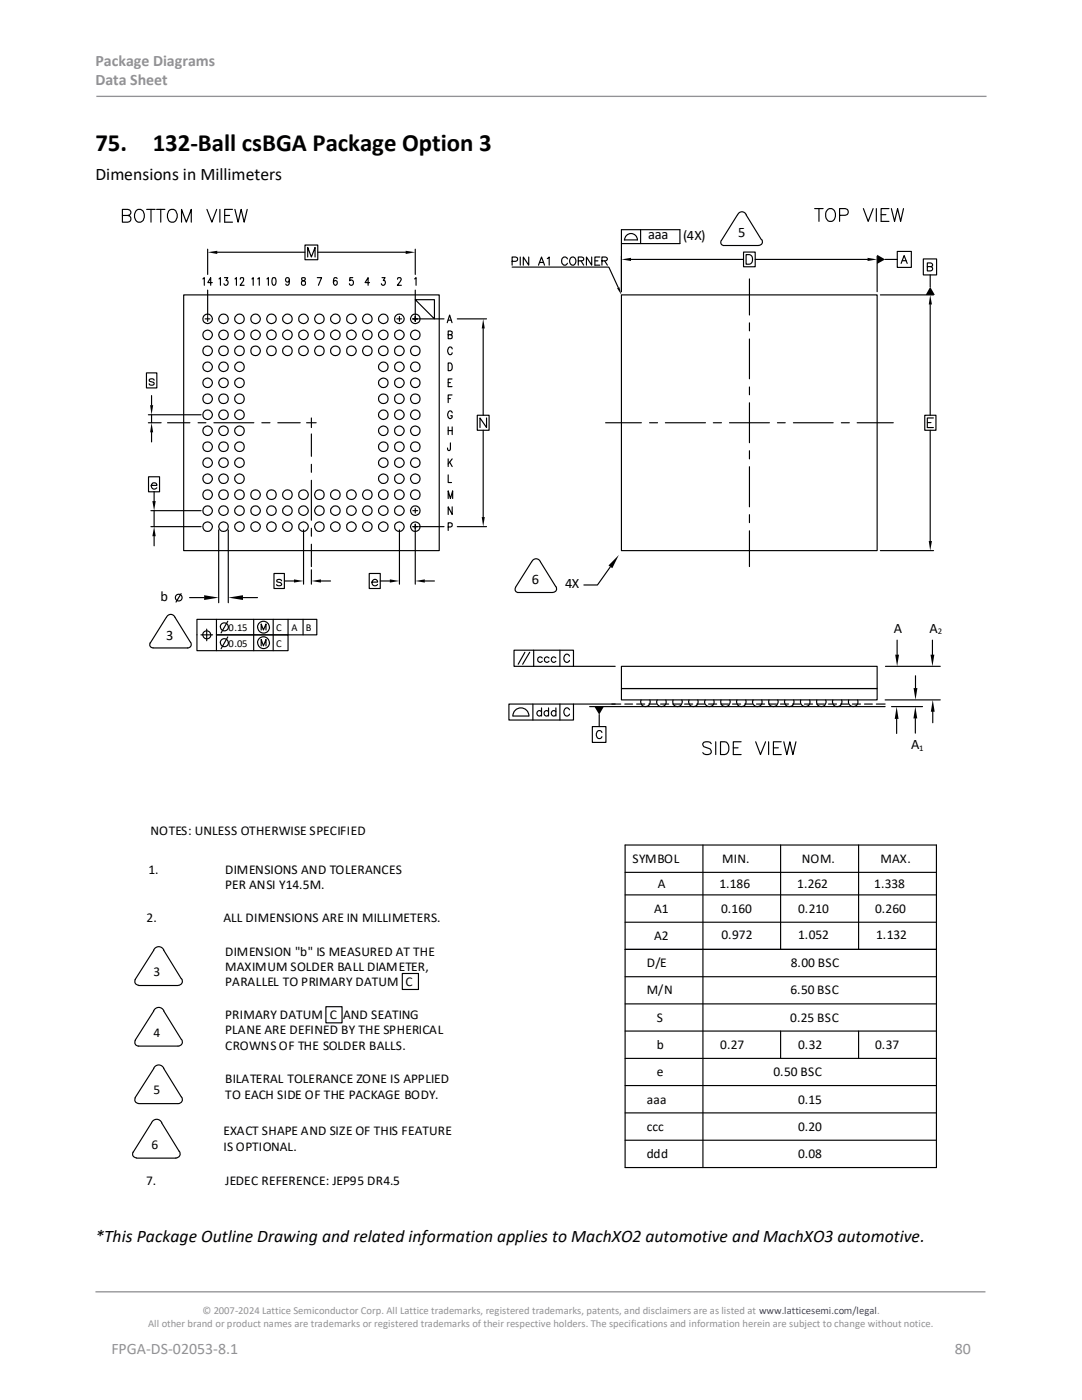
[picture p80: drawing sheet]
<svg xmlns="http://www.w3.org/2000/svg" width="216mm" height="279mm" viewBox="0 0 216 279" stroke-linecap="round" stroke-linejoin="round" font-family="sans-serif">
<defs><g id="words">
<g font-size="5">
<text x="19" y="30.1">75.</text>
<text x="30.5" y="30.1">132-Ball csBGA Package Option 3</text>
</g>
<g font-size="3.5">
<text x="19" y="35.9">Dimensions in Millimeters</text>
<text x="19" y="247.9">*This Package Outline Drawing and related information applies to MachXO2 automotive and MachXO3 automotive.</text>
</g>
<g font-size="3.2" fill="#919195">
<text x="19" y="13.2">Package Diagrams</text>
<text x="19" y="17.1">Data Sheet</text>
<text x="22.2" y="270.2">FPGA-DS-02053-8.1</text>
<text x="190.5" y="270.2">80</text>
</g>
<g font-size="2.9">
<text x="129.3" y="47.8">aaa</text>
<text x="136.3" y="47.9">(4X)</text>
<text x="147.3" y="47.4">5</text>
<text x="32.1" y="119.9">b</text>
<text x="106.1" y="116.6">6</text>
<text x="112.8" y="117.4">4X</text>
<text x="33.1" y="127.7">3</text>
<text x="178.4" y="126.3">A</text>
<text x="185.5" y="126.3">A</text>
<text x="181.8" y="149.6">A</text>
</g>
<g font-size="2.7">
<text x="30.1" y="166.6">NOTES: UNLESS OTHERWISE SPECIFIED</text>
<text x="126.2" y="172.2">SYMBOL</text>
<text x="144.1" y="172.2">MIN.</text>
<text x="160" y="172.2">NOM.</text>
<text x="175.7" y="172.2">MAX.</text>
<text x="29.6" y="174.4">1.</text>
<text x="45" y="177.4">PER ANSI Y14.5M.</text>
<text x="45" y="174.4">DIMENSIONS AND TOLERANCES</text>
<text x="131.3" y="177.3">A</text>
<text x="143.5" y="177.3">1.186</text>
<text x="159.1" y="177.3">1.262</text>
<text x="174.5" y="177.3">1.338</text>
<text x="29.3" y="184.1">2.</text>
<text x="44.6" y="184.1">ALL DIMENSIONS ARE IN MILLIMETERS.</text>
<text x="130.6" y="182.1">A1</text>
<text x="143.9" y="182.1">0.160</text>
<text x="159.3" y="182.1">0.210</text>
<text x="174.6" y="182.1">0.260</text>
<text x="45" y="190.8">DIMENSION &quot;b&quot; IS MEASURED AT THE</text>
<text x="130.6" y="187.6">A2</text>
<text x="144" y="187.5">0.972</text>
<text x="159.3" y="187.5">1.052</text>
<text x="174.8" y="187.5">1.132</text>
<text x="30.6" y="194.8">3</text>
<text x="45" y="196.8">PARALLEL TO PRIMARY DATUM C</text>
<text x="45" y="193.7">MAXIMUM SOLDER BALL DIAMETER,</text>
<text x="129.1" y="193">D/E</text>
<text x="157.8" y="193">8.00 BSC</text>
<text x="45" y="203.4">PRIMARY DATUM C AND SEATING</text>
<text x="129.1" y="198.5">M/N</text>
<text x="131.1" y="203.9">S</text>
<text x="157.7" y="203.9">0.25 BSC</text>
<text x="157.7" y="198.5">6.50 BSC</text>
<text x="30.6" y="206.9">4</text>
<text x="45" y="206.4">PLANE ARE DEFINED BY THE SPHERICAL</text>
<text x="45" y="209.5">CROWNS OF THE SOLDER BALLS.</text>
<text x="131.1" y="209.4">b</text>
<text x="143.7" y="209.4">0.27</text>
<text x="159.3" y="209.4">0.32</text>
<text x="174.7" y="209.4">0.37</text>
<text x="131.1" y="214.8">e</text>
<text x="154.3" y="214.8">0.50 BSC</text>
<text x="30.6" y="218.4">5</text>
<text x="45" y="216.1">BILATERAL TOLERANCE ZONE IS APPLIED</text>
<text x="45" y="219.3">TO EACH SIDE OF THE PACKAGE BODY.</text>
<text x="129.1" y="220.3">aaa</text>
<text x="159.2" y="220.3">0.15</text>
<text x="44.6" y="226.5">EXACT SHAPE AND SIZE OF THIS FEATURE</text>
<text x="129.1" y="225.7">ccc</text>
<text x="159.2" y="225.7">0.20</text>
<text x="30.2" y="229.2">6</text>
<text x="44.6" y="229.7">IS OPTIONAL.</text>
<text x="129.1" y="231.1">ddd</text>
<text x="159.2" y="231.1">0.08</text>
<text x="29.2" y="236.6">7.</text>
<text x="44.9" y="236.6">JEDEC REFERENCE: JEP95 DR4.5</text>
</g>
<g font-size="2.1">
<text x="45.6" y="125.9">0.15</text>
<text x="55.1" y="125.9">C</text>
<text x="58.2" y="125.9">A</text>
<text x="61.1" y="125.9">B</text>
<text x="45.6" y="129">0.05</text>
<text x="55.1" y="129.1">C</text>
</g>
<g font-size="2.1" fill="#919195">
<text x="40.4" y="262.3">© 2007-2024 Lattice Semiconductor Corp. All Lattice trademarks, registered trademarks, patents, and disclaimers are as listed at www.latticesemi.com/legal.</text>
<text x="29.6" y="264.9">All other brand or product names are trademarks or registered trademarks of their respective holders. The specifications and information herein are subject to change without notice.</text>
</g>
<g font-size="1.7">
<text x="187.1" y="126.6">2</text>
<text x="183.4" y="150">1</text>
</g>
</g></defs>
<path d="M19.2 19.2h177.6M19 257.8h177.6" fill="none" stroke="#919195" stroke-width=".26"/>
<g fill="none" stroke="#000" stroke-width=".23">
<path d="M24.4 43l1.5-.1a.6 .6 0 0 0 0-1l-1.5-.1v2.5h1.1a.68 .68 0 0 0 .6-.4 .68 .68 0 0 0-.2-.8l-.4-.1M27.3 41.9a.99 .99 0 0 1 1.5 .8 1.16 1.16 0 0 1-1.3 1.6 1.5 1.5 0 0 1-.2-2.4zM29.3 41.8h1.7M30.1 41.8v2.5M31.2 41.8h1.7M32.1 41.8v2.5M33.9 41.9a.99 .99 0 0 1 1.5 .8 1.18 1.18 0 0 1-1.3 1.6 1.5 1.5 0 0 1-.2-2.4zM36.2 44.3v-2.5l1 2.5 1-2.5v2.5M36.7 58.9h50.9v51h-50.9zM40.5 55.7l.3-.3v1.5M41.3 41.8l1 2.5 .9-2.5M41.4 49.7v5.1"/>
<path d="M41.4 57.9v5.1M42.4 56.4h-.9l.5-1v1.5M43.3 50.3h17.6M43.7 55.7l.3-.3v1.5M43.9 41.8v2.5M44.8 55.4h.7l-.4 .6a.45 .45 0 0 1 .4 .7 .45 .45 0 0 1-.8-.1M44.8 43h1M46.4 41.8h-1.6v2.5h1.6M46.9 41.8l.6 2.5 .6-2.5 .6 2.5 .6-2.5M46.9 55.7l.3-.3v1.5M47.9 55.7l.1-.3a.43 .43 0 0 1 .6 .2 .43 .43 0 0 1-.1 .6l-.6 .7h.8M50.3 55.7l.2-.3v1.5"/>
<path d="M51.4 55.7l.3-.3v1.5M53.3 55.7l.3-.3v1.5M54.4 55.4h.3a.89 .89 0 0 1-.1 1.5 1.17 1.17 0 0 1-.2-1.5zM57.7 55.9v.2a.41 .41 0 0 1-.6 .1 .41 .41 0 0 1 0-.6 .41 .41 0 0 1 .6 0v.3a.75 .75 0 0 1-.4 1l-.3-.2M60.3 55.4l-.1 .3 .2 .3a.47 .47 0 0 1 .6 .5 .47 .47 0 0 1-.8 .3v-.2a.62 .62 0 0 1 .6-.7v-.5zM60.9 48.9h2.5v2.9h-2.5zM61.4 51.3v-1.9l.7 1.9 .8-1.9v1.9M63.3 55.4h.9l-.7 1.5M63.4 50.3h17.5M67.3 55.6l-.1-.2h-.3a.91 .91 0 0 0 0 1.5 .46 .46 0 0 0 .4-.5 .46 .46 0 0 0-.6-.4l-.2 .4M70.4 55.4h-.6v.6a.48 .48 0 0 1 .6 .1 .48 .48 0 0 1 0 .6 .48 .48 0 0 1-.6 .1l-.1-.2M73.7 56.4h-.9l.7-1v1.5"/>
<path d="M76.2 55.4h.6l-.3 .6a.46 .46 0 0 1 .4 .6 .46 .46 0 0 1-.8 .2v-.2M79.3 55.7l.2-.3h.4l.2 .3-.8 1.2h.8M82.7 55.7l.3-.3v1.5M82.9 59.8h3.8v3.8zM82.9 49.7v5.1M82.9 57.9v5.1M102.2 53.3h19.3l1.9 4.1M102.2 52.2h.7l.3-.2v-.5l-.3-.2h-.7v1.6M103.8 51.3v1.6M105.5 51.3v1.6l-1.1-1.6v1.6M107.4 52.9l.7-1.6 .6 1.6M107.7 52.4h.7"/>
<path d="M109.2 51.6l.4-.3v1.6M113.2 51.7a.59 .59 0 0 0-.7-.4 .59 .59 0 0 0-.4 .6 .71 .71 0 0 0 .1 .8 .71 .71 0 0 0 .8 .1l.2-.3M113.8 51.5a.74 .74 0 0 1 1.1 .1 .74 .74 0 0 1-.1 1.1 .59 .59 0 0 1-.7 .2 .59 .59 0 0 1-.4-.6zM115.4 52.1l.9-.1 .2-.2-.1-.3-.3-.2h-.7v1.6M115.9 52.1l.6 .8M118.1 51.3v1.6l-1.1-1.6v1.6M118.7 52.1h.6M119.7 51.3h-1v1.6h1M120.1 52.1l.9-.1 .2-.4-.4-.3h-.7v1.6M120.7 52.1l.5 .8M124 58.9h51v51h-51zM124 48.6h11.7v-2.8h-11.7v12.4"/>
<path d="M124.6 47.9h2.6a1.28 1.28 0 0 0-1.3-1.3 1.28 1.28 0 0 0-1.3 1.3M125.9 51.8h22.5M127.8 45.8v2.8M143.9 48a.65 .65 0 0 0 0 .7 .65 .65 0 0 0 .6 .3h6.9M148.4 50.3h2.3v2.9h-2.3zM148.9 50.8h.6a1.04 1.04 0 0 1 .7 1 1.04 1.04 0 0 1-.7 .9h-.6zM148.9 42.9l3 4.9M148.9 42.9a.91 .91 0 0 0-.9-.6 .91 .91 0 0 0-.8 .6l-3.2 5.1M149.5 55.7v7.2M150.7 51.8h22.4M152 47.8a.72 .72 0 0 1 .1 .8 .72 .72 0 0 1-.7 .4M162.6 41.6h1.6"/>
<path d="M163.4 41.6v2.6M165.2 41.8a1.17 1.17 0 0 1 1.4 .4 1.17 1.17 0 0 1 0 1.4 .94 .94 0 0 1-1.1 .6 .94 .94 0 0 1-.7-1 1.39 1.39 0 0 1 .4-1.4zM167.5 43h1.1a.67 .67 0 0 0 .7-.7 .67 .67 0 0 0-.7-.7h-1.1v2.6M172.3 41.6l.9 2.6 1-2.6M174.9 41.6v2.6M175 51.1v7.1M175.7 58.9h10.6M175.8 42.8h1M176.6 51.8h2.4M177.4 41.6h-1.6v2.6h1.6M177.9 41.6l.6 2.6 .6-2.6 .6 2.6 .6-2.6M179 50.2h2.8v3.2h-2.8z"/>
<path d="M179.8 52.6l.6-1.6 .6 1.6M180 52h.8M184.2 51.7h2.7v3.2h-2.7zM185 53.2l.9-.1 .2-.3-.4-.3h-.7v1.6h.7l.3-.2 .1-.4-.4-.3M185.6 54.9v2.4M29.2 74.4h2.1v3h-2.1zM30.2 78.9v2M30.8 75.9a.55 .55 0 0 0-.5-.3 .55 .55 0 0 0-.5 .3v.2l.9 .2 .1 .3a.55 .55 0 0 1-.5 .3 .55 .55 0 0 1-.5-.3M40.9 63.6h1M41.4 63.2v.9M79.2 63.6h.9M79.7 63.2v.9"/>
<path d="M82.4 63.6h.9M82.9 63.2v.9M83.5 63.6h5.1M89.2 64.4l.5-1.5 .5 1.5M89.4 72.4h.4a.82 .82 0 0 1 .4 1 .82 .82 0 0 1-.8 .6zM89.4 66.8l.7-.1 .1-.5-.8-.1v1.5l.8-.1v-.5l-.3-.2M89.4 63.9h.6M89.4 76.4h.5M89.4 79.6h.5M90.2 75.6h-.8v1.6h.8M90.2 78.8h-.8v1.6M90.2 69.6a.4 .4 0 0 0-.4-.4 .4 .4 0 0 0-.4 .4l-.1 .6 .2 .4a.4 .4 0 0 0 .4 .2 .4 .4 0 0 0 .3-.4"/>
<path d="M91.2 63.6h5.9M96.4 65.6v17.3M149.5 64.4v1.6M149.5 67.7v7.9M149.5 77.2v1.6M185.6 60.8v22.1M29.6 84.4h2.6M29.6 82.8h10.5M29.6 95.2h2.2v3h-2.2zM30.2 96.9h1.1a.61 .61 0 0 0-1-.4 .61 .61 0 0 0 .1 1 .62 .62 0 0 0 .9-.1M30.2 82.8v1.6M30.2 86.3v1.9"/>
<path d="M30.8 98.1v1.9M33.4 84.4h4.5M39.5 84.4h1.6M42.7 84.4h8M52.2 84.4h1.7M55.4 84.4h4.5M61.2 84.4h1.9M62.1 83.4v1.9M62.1 86.6v4.5M62.1 92.7v1.6M62.1 95.9v7.9M89.4 94.8v1.5h.7"/>
<path d="M89.4 99.5v-1.5l.5 1.5 .4-1.5v1.5M89.4 85.2v1.5M89.4 91.6v1.5M89.4 85.9h.8M89.7 92.2l.5 .9M89.9 88.4l-.1 1.4-.3 .1-.2-.1v-.4M90.2 82.4a.4 .4 0 0 0-.4-.4 .4 .4 0 0 0-.4 .4l-.1 .6 .2 .4 .2 .1 .5-.1v-.4h-.3M90.2 85.2v1.5M90.2 91.6l-.8 1M95.2 82.9h2.4v3h-2.4zM96.4 85.9v17.3M97.1 83.4v1.9l-1.3-1.9v1.9"/>
<path d="M120.8 84.4h7.2M129.6 84.4h1.6M132.8 84.4h8M142.3 84.4h1.7M145.6 84.4h7.9M149.5 80.4v8M149.5 90v1.6M149.5 93.1v8M155.1 84.4h1.6M158.3 84.4h8M167.9 84.4h1.6M171 84.4h7.2"/>
<path d="M184.5 82.9h2.3v3h-2.3zM185 84.3h.8M185.6 85.9v22.1M186.2 83.4h-1.2v1.9h1.2M30.1 105.1h10M30.1 101.9h10M30.8 101.9v3.2M30.8 107v1.9M36.1 118.5l-1 1.7M37.8 119.3h2.9M43.6 105.7v14.6M45.5 105.7v14.6"/>
<path d="M48.5 119.3h2.9M54.7 114.4h2v3h-2zM56.2 115.9a.56 .56 0 0 0-1 0l.1 .2a.9 .9 0 0 1 .9 .5v.1a.59 .59 0 0 1-1 0M56.7 115.9h2M60.6 105.7v10.9M62.1 105.4v1.6M62.1 108.6v4.5M62.1 113.7v2.9M64 115.9h2M73.7 114.4h2.2v3h-2.2zM74.2 116.2h1.1a.6 .6 0 0 0-.8-.5 .6 .6 0 0 0-.2 1 .62 .62 0 0 0 1 0M75.9 115.9h1.9"/>
<path d="M79.7 105.7v10.9M82.4 105.1h.9M82.4 101.9h.9M82.9 101.4v1M82.9 104.6v1M82.9 105.7v10.9M83.5 105.1h5.1M84.8 115.9h1.9M89.4 105.2h.5l.3-.2v-.5l-.8-.2v1.6M90.2 101.1v1.6l-.8-1.6v1.6M91.2 105.1h5.9M106.1 112.1l-3.2 5.1"/>
<path d="M106.1 112.1a.91 .91 0 0 1 .9-.6 .91 .91 0 0 1 .8 .6l3.1 5M110.9 117.1a.72 .72 0 0 1 .1 .7 .72 .72 0 0 1-.7 .4h-6.8a.65 .65 0 0 1-.6-.3 .65 .65 0 0 1 0-.7M121.8 113.1l-2.6 3.6h-2.7M149.5 102.7v1.6M149.5 105.9v7.2M175.7 109.9h10.6M33.2 123.2l-3.2 5.1M33.2 123.2a.91 .91 0 0 1 .9-.6 .91 .91 0 0 1 .8 .6l3.1 5a.72 .72 0 0 1 .1 .7 .72 .72 0 0 1-.7 .4h-6.8a.65 .65 0 0 1-.7-.3 .65 .65 0 0 1 .1-.7M40.1 126.7h2.3M41.2 125.5v2.4M43.2 123.6v3.1h14.3v3.2h-18.2v-6.3h23.9v3.1h-20v3.2M44 125.1a.8 .8 0 0 1 .8-.8 .8 .8 0 0 1 .7 .8"/>
<path d="M44 128.3a.8 .8 0 0 1 .8-.8 .8 .8 0 0 1 .7 .8M44 125.1a.8 .8 0 0 0 .8 .8 .8 .8 0 0 0 .8-.8M44 128.3a.8 .8 0 0 0 .8 .8 .8 .8 0 0 0 .8-.8M45.5 124l-1.4 2.3M45.5 127.1l-1.4 2.4M50.6 123.6v6.3M51.4 125.2a1.18 1.18 0 0 1 1.2-1.2 1.18 1.18 0 0 1 1.1 1.2M51.4 128.3a1.18 1.18 0 0 1 1.2-1.2 1.18 1.18 0 0 1 1.1 1.2M51.4 125.2a1.18 1.18 0 0 0 1.2 1.1 1.18 1.18 0 0 0 1.2-1.1M51.4 128.3a1.18 1.18 0 0 0 1.2 1.1 1.18 1.18 0 0 0 1.2-1.1M52.1 125.7v-1.2l.5 1.2 .5-1.2v1.2M52.1 128.9v-1.3l.5 1.3 .5-1.3v1.3"/>
<path d="M54.5 123.6v6.3M57.5 123.6v3.1M60.5 123.6v3.1M102.6 129.8h11.8v3.2h-11.8zM104.7 130.2l-1.3 2.4M105.7 130.2l-1.4 2.4M106.5 129.8v3.2M108.2 131.3a.52 .52 0 0 0-.7 0 .52 .52 0 0 0 0 .7 .52 .52 0 0 0 .7 0M109.6 131.3a.52 .52 0 0 0-.8 0 .52 .52 0 0 0 0 .7 .52 .52 0 0 0 .8 0M110.9 131.3a.52 .52 0 0 0-.7 0 .52 .52 0 0 0 0 .7 .52 .52 0 0 0 .7 0M111.7 129.8v3.2M113.6 130.9a.57 .57 0 0 0-.6-.3 .57 .57 0 0 0-.5 .6v.4a.57 .57 0 0 0 .5 .6 .57 .57 0 0 0 .6-.4"/>
<path d="M114.4 133h8.4M124 133h51v4.4h-51zM124 137.4h51v2.3h-51zM127.9 139.7a.96 .96 0 0 0 .9 1.3 .96 .96 0 0 0 .9-1.3M131.1 139.7a.95 .95 0 0 0 .9 1.3 .95 .95 0 0 0 .9-1.3M134.3 139.7a.96 .96 0 0 0 .9 1.3 .96 .96 0 0 0 .9-1.3M137.5 139.7a.96 .96 0 0 0 .9 1.3 .96 .96 0 0 0 .8-1.3M140.7 139.7a.95 .95 0 0 0 .9 1.3 .95 .95 0 0 0 .8-1.3M143.9 139.7a.96 .96 0 0 0 .8 1.3 .96 .96 0 0 0 .9-1.3M147.1 139.7a.96 .96 0 0 0 .8 1.3 .96 .96 0 0 0 .9-1.3M150.3 139.7a.95 .95 0 0 0 .8 1.3 .95 .95 0 0 0 .9-1.3M153.4 139.7a.96 .96 0 0 0 .9 1.3 .96 .96 0 0 0 .9-1.3"/>
<path d="M156.6 139.7a.96 .96 0 0 0 .9 1.3 .96 .96 0 0 0 .9-1.3M159.8 139.7a.97 .97 0 0 0 .9 1.3 .97 .97 0 0 0 .9-1.3M163 139.7a.96 .96 0 0 0 .9 1.3 .96 .96 0 0 0 .9-1.3M166.2 139.7a.96 .96 0 0 0 .9 1.3 .96 .96 0 0 0 .8-1.3M169.3 139.7a.97 .97 0 0 0 .9 1.3 .97 .97 0 0 0 .9-1.3M176.6 139.7h11M176.7 133h10.9M179 127.8v2.9M182.7 134.9v2.4M186.1 127.8v2.9M101.5 140.5h12.9v3.2h-12.9zM102.3 142.9a1.59 1.59 0 0 1 1.6-1.6 1.59 1.59 0 0 1 1.6 1.6"/>
<path d="M102.3 142.9h3.2M106.3 140.5v3.2M108.1 142a.52 .52 0 0 0-.8 0 .52 .52 0 0 0 0 .7 .52 .52 0 0 0 .8 0M108.1 141.3v1.6M109.5 142a.51 .51 0 0 0-.8 0 .51 .51 0 0 0 0 .7 .51 .51 0 0 0 .8 0M109.5 141.3v1.6M110.9 142a.52 .52 0 0 0-.7 0 .52 .52 0 0 0 0 .7 .52 .52 0 0 0 .7 0M110.9 141.3v1.6M111.7 140.5v3.2M113.6 141.7a.57 .57 0 0 0-.6-.4 .57 .57 0 0 0-.5 .6v.4a.57 .57 0 0 0 .5 .6 .57 .57 0 0 0 .6-.4M114.4 140.5h9.5M117.7 141h58.9"/>
<path d="M118.2 145h2.7v3.2h-2.7zM119.6 142.6v2.4M120.1 146.2a.57 .57 0 0 0-.6-.4 .57 .57 0 0 0-.5 .6v.4a.57 .57 0 0 0 .5 .6 .57 .57 0 0 0 .6-.4M124.7 140.5h1.5M127 140.5h1.7M129.5 140.5h1.5M131.8 140.5h1.6M134.2 140.5h1.6M136.6 140.5h1.6M139 140.5h1.6M141.4 140.5h1.6M141.9 148.4a1.08 1.08 0 0 0-1.7 0 .62 .62 0 0 0 .5 .7l.8 .3a.65 .65 0 0 1 .2 1.1 1.14 1.14 0 0 1-1.5-.3"/>
<path d="M142.8 148v2.6M143.8 148h.8a1.37 1.37 0 0 1 .6 2.2l-.6 .4h-.8zM143.8 140.5h1.6M146.2 140.5h1.6M146.3 149.2h1M147.9 148h-1.6v2.6h1.6M148.6 140.5h1.5M150.8 148l.9 2.6 1.1-2.6M150.9 140.5h1.7M153.4 140.5h1.5M153.4 148v2.6M154.3 149.2h1"/>
<path d="M155.7 140.5h1.7M155.9 148h-1.6v2.6h1.6M156.4 148l.6 2.6 .6-2.6 .6 2.6 .6-2.6M158.2 140.5h1.5M160.5 140.5h1.6M162.9 140.5h1.6M165.3 140.5h1.6M167.7 140.5h1.6M170.1 140.5h1.6M172.5 140.5h1.6M174.9 140.5h1.7M177.9 141h6.2"/>
<path d="M178.9 143.5v2.9M182.6 143.4v2.9M186.1 141.3v2.9M124.7 168.6h62.2v64.4h-62.2zM124.7 178.6h62.2M124.7 174.1h62.2M140.3 168.6v64.4M155.8 168.6v20.9M171.3 168.6v20.9M27 195.5a.74 .74 0 0 0 .7 1.1M27.7 196.7h7.8M36.2 195.3l-3.5-5.7a1.09 1.09 0 0 0-1-.7 1.09 1.09 0 0 0-1 .7l-3.7 5.9"/>
<path d="M36.2 195.3l.1 .2a.83 .83 0 0 1-.8 1.1M80.3 194.3h3.2v3.2h-3.2zM124.7 189.5h62.2M124.7 184h62.2M124.7 194.9h62.2M36.2 218.9l-3.5-5.7a1.09 1.09 0 0 0-1-.7 1.09 1.09 0 0 0-1 .7l-3.7 5.9M36.2 207.4l-3.5-5.6a1.09 1.09 0 0 0-1-.7 1.09 1.09 0 0 0-1 .7l-3.7 5.8M36.2 218.9l.1 .2a.83 .83 0 0 1-.8 1.2l-7.8-.1a.74 .74 0 0 1-.7-1.1M36.2 207.4l.1 .2a.83 .83 0 0 1-.8 1.2h-7.8a.74 .74 0 0 1-.7-1.2M65 200.9h3.3v3.2h-3.3zM124.7 216.6h62.2M124.7 211.2h62.2"/>
<path d="M124.7 205.8h62.2M124.7 200.3h62.2M155.8 205.8v5.4M171.3 205.8v5.4M26.6 229.9l3.6-5.8a1.09 1.09 0 0 1 1.1-.7 1.09 1.09 0 0 1 1 .7l3.6 5.9a.83 .83 0 0 1-.8 1.1M26.6 229.9a.74 .74 0 0 0 .6 1.2M27.2 231.1h7.9M124.7 227.6h62.2M124.7 222.1h62.2"/>
<circle cx="41.4" cy="79.6" r=".97"/>
<circle cx="41.4" cy="70" r=".97"/>
<circle cx="41.4" cy="73.2" r=".97"/>
<circle cx="41.4" cy="63.6" r=".97"/>
<circle cx="41.4" cy="76.4" r=".96"/>
<circle cx="41.4" cy="66.8" r=".96"/>
<circle cx="44.6" cy="70" r=".97"/>
<circle cx="44.6" cy="79.6" r=".97"/>
<circle cx="44.6" cy="63.6" r=".96"/>
<circle cx="44.6" cy="73.2" r=".96"/>
<circle cx="44.6" cy="76.4" r=".95"/>
<circle cx="44.6" cy="66.8" r=".95"/>
<circle cx="47.8" cy="70" r=".95"/>
<circle cx="47.8" cy="79.6" r=".95"/>
<circle cx="47.8" cy="63.6" r=".95"/>
<circle cx="47.8" cy="73.2" r=".95"/>
<circle cx="47.8" cy="76.4" r=".94"/>
<circle cx="47.8" cy="66.8" r=".94"/>
<circle cx="51" cy="70" r=".97"/>
<circle cx="51" cy="63.6" r=".97"/>
<circle cx="51" cy="66.8" r=".96"/>
<circle cx="54.2" cy="70" r=".97"/>
<circle cx="54.2" cy="63.6" r=".96"/>
<circle cx="54.2" cy="66.8" r=".95"/>
<circle cx="57.4" cy="70" r=".95"/>
<circle cx="57.4" cy="63.6" r=".95"/>
<circle cx="57.4" cy="66.8" r=".94"/>
<circle cx="60.6" cy="70" r=".97"/>
<circle cx="60.6" cy="63.6" r=".97"/>
<circle cx="60.6" cy="66.8" r=".96"/>
<circle cx="63.7" cy="70" r=".97"/>
<circle cx="63.7" cy="63.6" r=".96"/>
<circle cx="63.7" cy="66.8" r=".95"/>
<circle cx="66.9" cy="70" r=".95"/>
<circle cx="66.9" cy="63.6" r=".95"/>
<circle cx="66.9" cy="66.8" r=".94"/>
<circle cx="70.1" cy="70" r=".97"/>
<circle cx="70.1" cy="63.6" r=".97"/>
<circle cx="70.1" cy="66.8" r=".96"/>
<circle cx="73.3" cy="70" r=".97"/>
<circle cx="73.3" cy="63.6" r=".96"/>
<circle cx="73.3" cy="66.8" r=".95"/>
<circle cx="76.5" cy="70" r=".95"/>
<circle cx="76.5" cy="79.6" r=".95"/>
<circle cx="76.5" cy="73.2" r=".95"/>
<circle cx="76.5" cy="63.6" r=".95"/>
<circle cx="76.5" cy="76.4" r=".94"/>
<circle cx="76.5" cy="66.8" r=".94"/>
<circle cx="79.7" cy="79.6" r=".97"/>
<circle cx="79.7" cy="70" r=".97"/>
<circle cx="79.7" cy="73.2" r=".97"/>
<circle cx="79.7" cy="63.6" r=".97"/>
<circle cx="79.7" cy="76.4" r=".96"/>
<circle cx="79.7" cy="66.8" r=".96"/>
<circle cx="82.9" cy="70" r=".97"/>
<circle cx="82.9" cy="79.6" r=".97"/>
<circle cx="82.9" cy="73.2" r=".96"/>
<circle cx="82.9" cy="63.6" r=".96"/>
<circle cx="82.9" cy="76.4" r=".95"/>
<circle cx="82.9" cy="66.8" r=".95"/>
<circle cx="41.4" cy="98.7" r=".97"/>
<circle cx="41.4" cy="89.2" r=".97"/>
<circle cx="41.4" cy="92.3" r=".97"/>
<circle cx="41.4" cy="82.8" r=".97"/>
<circle cx="41.4" cy="86" r=".96"/>
<circle cx="41.4" cy="95.6" r=".96"/>
<circle cx="44.6" cy="98.7" r=".97"/>
<circle cx="44.6" cy="89.2" r=".97"/>
<circle cx="44.6" cy="92.3" r=".96"/>
<circle cx="44.6" cy="82.8" r=".96"/>
<circle cx="44.6" cy="86" r=".95"/>
<circle cx="44.6" cy="95.5" r=".95"/>
<circle cx="47.8" cy="98.7" r=".95"/>
<circle cx="47.8" cy="89.1" r=".95"/>
<circle cx="47.8" cy="92.3" r=".95"/>
<circle cx="47.8" cy="82.8" r=".95"/>
<circle cx="47.8" cy="86" r=".94"/>
<circle cx="47.8" cy="95.5" r=".94"/>
<circle cx="51" cy="98.7" r=".97"/>
<circle cx="54.2" cy="98.7" r=".97"/>
<circle cx="57.4" cy="98.7" r=".95"/>
<circle cx="60.6" cy="98.7" r=".97"/>
<circle cx="63.7" cy="98.7" r=".97"/>
<circle cx="66.9" cy="98.7" r=".95"/>
<circle cx="70.1" cy="98.7" r=".97"/>
<circle cx="73.3" cy="98.7" r=".97"/>
<circle cx="76.5" cy="89.1" r=".95"/>
<circle cx="76.5" cy="98.7" r=".95"/>
<circle cx="76.5" cy="92.3" r=".95"/>
<circle cx="76.5" cy="82.8" r=".95"/>
<circle cx="76.5" cy="86" r=".94"/>
<circle cx="76.5" cy="95.5" r=".94"/>
<circle cx="79.7" cy="98.7" r=".97"/>
<circle cx="79.7" cy="89.2" r=".97"/>
<circle cx="79.7" cy="82.8" r=".97"/>
<circle cx="79.7" cy="92.3" r=".97"/>
<circle cx="79.7" cy="95.6" r=".96"/>
<circle cx="79.7" cy="86" r=".96"/>
<circle cx="82.9" cy="98.7" r=".97"/>
<circle cx="82.9" cy="89.2" r=".97"/>
<circle cx="82.9" cy="92.3" r=".96"/>
<circle cx="82.9" cy="82.8" r=".96"/>
<circle cx="82.9" cy="95.5" r=".95"/>
<circle cx="82.9" cy="86" r=".95"/>
<circle cx="35.7" cy="119.3" r=".67"/>
<circle cx="41.4" cy="101.9" r=".97"/>
<circle cx="41.4" cy="105.1" r=".96"/>
<circle cx="44.6" cy="101.9" r=".96"/>
<circle cx="44.6" cy="105.1" r=".95"/>
<circle cx="47.8" cy="101.9" r=".95"/>
<circle cx="47.8" cy="105.1" r=".94"/>
<circle cx="51" cy="101.9" r=".97"/>
<circle cx="51" cy="105.1" r=".96"/>
<circle cx="54.2" cy="101.9" r=".96"/>
<circle cx="54.2" cy="105.1" r=".95"/>
<circle cx="57.4" cy="101.9" r=".95"/>
<circle cx="57.4" cy="105.1" r=".94"/>
<circle cx="60.6" cy="101.9" r=".97"/>
<circle cx="60.6" cy="105.1" r=".96"/>
<circle cx="63.7" cy="101.9" r=".96"/>
<circle cx="63.7" cy="105.1" r=".95"/>
<circle cx="66.9" cy="101.9" r=".95"/>
<circle cx="66.9" cy="105.1" r=".94"/>
<circle cx="70.1" cy="101.9" r=".97"/>
<circle cx="70.1" cy="105.1" r=".96"/>
<circle cx="73.3" cy="101.9" r=".96"/>
<circle cx="73.3" cy="105.1" r=".95"/>
<circle cx="76.5" cy="101.9" r=".95"/>
<circle cx="76.5" cy="105.1" r=".94"/>
<circle cx="79.7" cy="101.9" r=".97"/>
<circle cx="79.7" cy="105.1" r=".96"/>
<circle cx="82.9" cy="101.9" r=".96"/>
<circle cx="82.9" cy="105.1" r=".95"/>
<circle cx="41.3" cy="126.7" r=".79"/>
</g>
<g fill="#000">
<path d="M41.4 50.3l1.9-.3v.7zM80.9 50l2 .3-2 .4zM123.1 57.5l.5-.2 .4 1.6zM124 51.8l1.9-.3v.6zM173.1 51.5l1.9 .3-1.9 .3zM175 50.8l1.6 1-1.6 .9zM185.6 57.3l.9 1.6h-1.8zM96.4 63.6l.3 2h-.6zM185.6 58.9l.4 1.9h-.7zM30.2 84.4l.4 1.9h-.6zM30 80.9h.6l-.4 1.9zM30.8 105.1l.3 1.9h-.7z"/>
<path d="M30.4 100h.7l-.3 1.9zM40.7 118.8l2.9 .5-2.9 .4zM45.5 119.3l3-.5v.9zM58.7 115.6l1.9 .3-1.9 .4zM62.1 115.9l1.9-.3v.7zM77.8 115.6l1.9 .3-1.9 .4zM82.9 115.9l1.9-.3v.7zM96.1 103.2h.6l-.3 1.9zM123.5 110.7l-1.3 2.7-.8-.5zM185.3 108h.7l-.4 1.9zM178.6 130.7h.8l-.4 2.3zM182.3 137.3h.8l-.4 2.4z"/>
<path d="M185.7 130.7h.7l-.3 2.3zM118.6 141h1.9l-.9 1.6zM178.9 141l.4 2.5h-.8zM182.6 141l.4 2.4h-.7zM186.1 139.7l.4 2.3h-.8z"/>
</g>
<use href="#words"/>
</svg>
